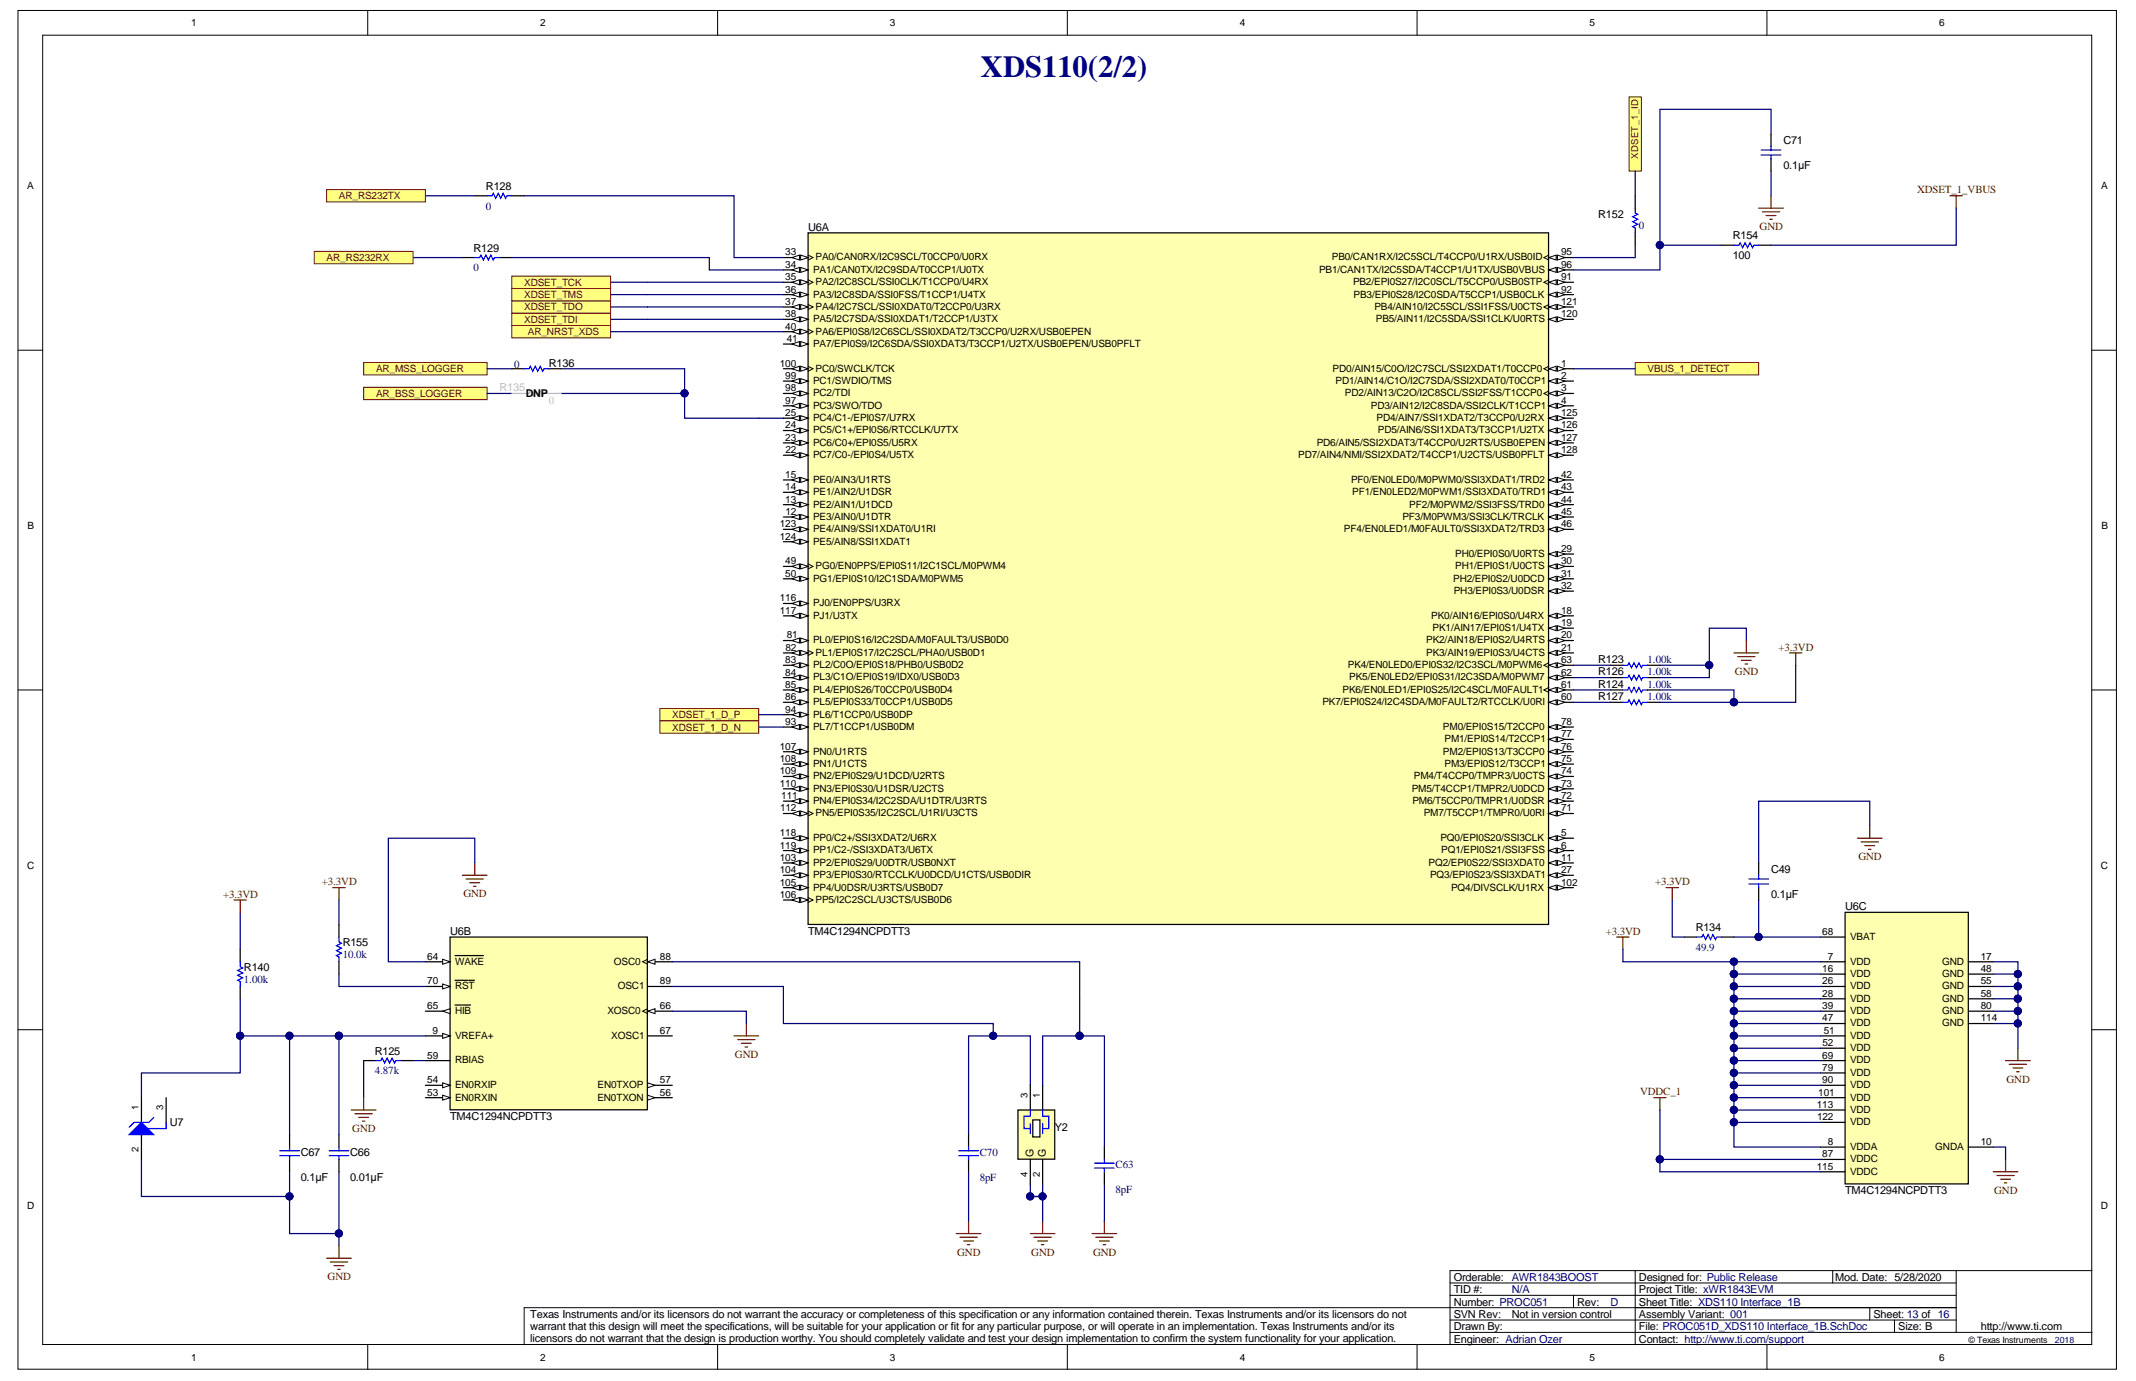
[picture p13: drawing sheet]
<svg xmlns="http://www.w3.org/2000/svg" width="432mm" height="279mm" viewBox="0 0 432 279" stroke-linecap="round" stroke-linejoin="round" font-family="sans-serif">
<defs><g id="words">
<text font-size="6.2" fill="#000080" x="198.3" y="15.6">XDS110(2/2)</text>
<g font-size="2.2">
<text x="360.5" y="29.1">C71</text>
<text x="360.5" y="34.1">0.1µF</text>
<text x="98.2" y="38.4">R128</text>
<text x="163.4" y="46.6">U6A</text>
<text x="323.1" y="44.1">R152</text>
<text x="95.7" y="50.9">R129</text>
<text x="350.3" y="52.4">100</text>
<text x="350.3" y="48.4">R154</text>
<text x="110.9" y="74.1">R136</text>
<text x="106.3" y="80.2">DNP</text>
<text x="323.1" y="134">R123</text>
<text x="323.1" y="136.5">R126</text>
<text x="323.1" y="139">R124</text>
<text x="323.1" y="141.5">R127</text>
<text x="358" y="176.4">C49</text>
<text x="358" y="181.4">0.1µF</text>
<text x="373" y="183.9">U6C</text>
<text x="69.3" y="191.2">R155</text>
<text x="91" y="188.9">U6B</text>
<text x="163.4" y="188.9">TM4C1294NCPDTT3</text>
<text x="342.8" y="188.2">R134</text>
<text x="49.3" y="196.1">R140</text>
<text x="75.8" y="213.1">R125</text>
<text x="34.3" y="227.6">U7</text>
<text x="91" y="226.4">TM4C1294NCPDTT3</text>
<text x="60.8" y="233.6">C67</text>
<text x="70.8" y="233.6">C66</text>
<text x="208.9" y="233.8" transform="rotate(-90 208.9 233.8)">G</text>
<text x="211.4" y="233.8" transform="rotate(-90 211.4 233.8)">G</text>
<text x="213.3" y="228.6">Y2</text>
<text x="60.8" y="238.6">0.1µF</text>
<text x="70.8" y="238.6">0.01µF</text>
<text x="373" y="241.3">TM4C1294NCPDTT3</text>
<text x="293.9" y="263.8">Number: PROC051</text>
<text x="293.9" y="261.3">TID #:</text>
<text x="293.9" y="258.8">Orderable:</text>
<text x="318.8" y="263.8">Rev:</text>
<text x="331.3" y="263.8">Sheet Title: XDS110 Interface_1B</text>
<text x="331.3" y="261.3">Project Title: xWR1843EVM</text>
<text x="331.3" y="258.8">Designed for: Public Release</text>
<text x="371" y="258.8">Mod. Date: 5/28/2020</text>
<text x="107.2" y="266.2">Texas Instruments and/or its licensors do not warrant the accuracy or completeness of this specification or any information contained therein. Texas Instruments and/or its licensors do not</text>
<text x="107.2" y="268.7">warrant that this design will meet the specifications, will be suitable for your application or fit for any particular purpose, or will operate in an implementation. Texas Instruments and/or its</text>
<text x="293.9" y="268.8">Drawn By:</text>
<text x="293.9" y="266.3">SVN Rev:</text>
<text x="305.6" y="266.3">Not in version control</text>
<text x="331.3" y="268.8">File: PROC051D_XDS110 Interface_1B.SchDoc</text>
<text x="331.3" y="266.3">Assembly Variant: 001</text>
<text x="378.7" y="266.3">Sheet: 13 of 16</text>
<text x="383.7" y="268.8">Size: B</text>
<text x="400.4" y="268.8">http://www.ti.com</text>
<text x="107.2" y="271.1">licensors do not warrant that the design is production worthy. You should completely validate and test your design implementation to confirm the system functionality for your application.</text>
<text x="293.9" y="271.3">Engineer: Adrian Ozer</text>
<text x="331.3" y="271.3">Contact: http://www.ti.com/support</text>
</g>
<g font-size="2.2" fill="#800000">
<text x="387.5" y="39.1">XDSET_1_VBUS</text>
<text x="355.7" y="46.5">GND</text>
<text x="359.5" y="131.5">+3.3VD</text>
<text x="350.7" y="136.4">GND</text>
<text x="375.7" y="173.8">GND</text>
<text x="65.1" y="178.9">+3.3VD</text>
<text x="334.6" y="178.9">+3.3VD</text>
<text x="45.1" y="181.4">+3.3VD</text>
<text x="93.7" y="181.3">GND</text>
<text x="324.6" y="188.9">+3.3VD</text>
<text x="148.6" y="213.8">GND</text>
<text x="331.6" y="221.3">VDDC_1</text>
<text x="405.6" y="218.8">GND</text>
<text x="71.2" y="228.7">GND</text>
<text x="403.1" y="241.2">GND</text>
<text x="193.5" y="253.7">GND</text>
<text x="208.5" y="253.7">GND</text>
<text x="221" y="253.7">GND</text>
<text x="66.2" y="258.7">GND</text>
</g>
<g font-size="2.2" fill="#000080">
<text x="98.2" y="42.3">0</text>
<text x="331.3" y="46.3">0</text>
<text x="95.7" y="54.8">0</text>
<text x="104" y="74.3">0</text>
<text x="333.1" y="134">1.00k</text>
<text x="333.1" y="136.5">1.00k</text>
<text x="333.1" y="139">1.00k</text>
<text x="333.1" y="141.4">1.00k</text>
<text x="69.3" y="193.6">10.0k</text>
<text x="342.8" y="192.1">49.9</text>
<text x="49.3" y="198.6">1.00k</text>
<text x="75.8" y="217.1">4.87k</text>
<text x="198" y="233.6">C70</text>
<text x="198" y="238.6">8pF</text>
<text x="225.5" y="236.1">C63</text>
<text x="225.5" y="241.1">8pF</text>
<text x="305.6" y="261.3">N/A</text>
<text x="305.6" y="258.8">AWR1843BOOST</text>
<text x="325.6" y="263.8">D</text>
</g>
<g font-size="2.2" fill="#c0bebc">
<text x="101" y="79.1">R135</text>
<text x="110.9" y="81.5">0</text>
</g>
<g font-size="2">
<text x="38.7" y="5.3">1</text>
<text x="109.2" y="5.3">2</text>
<text x="179.9" y="5.3">3</text>
<text x="250.6" y="5.3">4</text>
<text x="321.3" y="5.3">5</text>
<text x="392" y="5.3">6</text>
<text x="5.5" y="38.3">A</text>
<text x="424.7" y="38.3">A</text>
<text x="158.7" y="51.6">33</text>
<text x="164.9" y="52.6">PA0/CAN0RX/I2C9SCL/T0CCP0/U0RX</text>
<text x="269.2" y="52.6">PB0/CAN1RX/I2C5SCL/T4CCP0/U1RX/USB0ID</text>
<text x="315.6" y="51.6">95</text>
<text x="158.7" y="54.1">34</text>
<text x="158.7" y="56.6">35</text>
<text x="158.7" y="59.1">36</text>
<text x="164.4" y="55.1">PA1/CAN0TX/I2C9SDA/T0CCP1/U0TX</text>
<text x="164.9" y="57.6">PA2/I2C8SCL/SSI0CLK/T1CCP0/U4RX</text>
<text x="266.7" y="55.1">PB1/CAN1TX/I2C5SDA/T4CCP1/U1TX/USB0VBUS</text>
<text x="273.5" y="57.6">PB2/EPI0S27/I2C0SCL/T5CCP0/USB0STP</text>
<text x="315.6" y="56.6">91</text>
<text x="315.6" y="59.1">92</text>
<text x="315.6" y="54.1">96</text>
<text x="158.7" y="61.6">37</text>
<text x="158.7" y="64.1">38</text>
<text x="164.4" y="60.1">PA3/I2C8SDA/SSI0FSS/T1CCP1/U4TX</text>
<text x="164.4" y="65.1">PA5/I2C7SDA/SSI0XDAT1/T2CCP1/U3TX</text>
<text x="164.9" y="62.6">PA4/I2C7SCL/SSI0XDAT0/T2CCP0/U3RX</text>
<text x="273.6" y="60.1">PB3/EPI0S28/I2C0SDA/T5CCP1/USB0CLK</text>
<text x="277.8" y="62.6">PB4/AIN10/I2C5SCL/SSI1FSS/U0CTS</text>
<text x="278.1" y="65.1">PB5/AIN11/I2C5SDA/SSI1CLK/U0RTS</text>
<text x="315.6" y="64.1">120</text>
<text x="315.6" y="61.6">121</text>
<text x="158.7" y="66.6">40</text>
<text x="159" y="69.1">41</text>
<text x="164.4" y="70.1">PA7/EPI0S9/I2C6SDA/SSI0XDAT3/T3CCP1/U2TX/USB0EPEN/USB0PFLT</text>
<text x="164.9" y="67.6">PA6/EPI0S8/I2C6SCL/SSI0XDAT2/T3CCP0/U2RX/USB0EPEN</text>
<text x="157.6" y="74.1">100</text>
<text x="158.7" y="76.6">99</text>
<text x="164.4" y="77.6">PC1/SWDIO/TMS</text>
<text x="164.9" y="75.1">PC0/SWCLK/TCK</text>
<text x="269.4" y="75.1">PD0/AIN15/C0O/I2C7SCL/SSI2XDAT1/T0CCP0</text>
<text x="270" y="77.6">PD1/AIN14/C1O/I2C7SDA/SSI2XDAT0/T0CCP1</text>
<text x="315.6" y="74.1">1</text>
<text x="315.6" y="76.6">2</text>
<text x="158.7" y="81.6">97</text>
<text x="158.7" y="79.1">98</text>
<text x="164.4" y="82.6">PC3/SWO/TDO</text>
<text x="164.4" y="80.1">PC2/TDI</text>
<text x="271.9" y="80.1">PD2/AIN13/C2O/I2C8SCL/SSI2FSS/T1CCP0</text>
<text x="277.1" y="82.6">PD3/AIN12/I2C8SDA/SSI2CLK/T1CCP1</text>
<text x="315.6" y="79.1">3</text>
<text x="315.6" y="81.6">4</text>
<text x="158.7" y="89.1">23</text>
<text x="158.7" y="86.6">24</text>
<text x="158.7" y="84.1">25</text>
<text x="164.4" y="87.6">PC5/C1+/EPI0S6/RTCCLK/U7TX</text>
<text x="164.4" y="85.1">PC4/C1-/EPI0S7/U7RX</text>
<text x="278.3" y="85.1">PD4/AIN7/SSI1XDAT2/T3CCP0/U2RX</text>
<text x="278.5" y="87.6">PD5/AIN6/SSI1XDAT3/T3CCP1/U2TX</text>
<text x="315.6" y="84.1">125</text>
<text x="315.6" y="86.6">126</text>
<text x="315.6" y="89.1">127</text>
<text x="158.8" y="91.6">22</text>
<text x="164.4" y="92.6">PC7/C0-/EPI0S4/U5TX</text>
<text x="164.4" y="90.1">PC6/C0+/EPI0S5/U5RX</text>
<text x="262.4" y="92.6">PD7/AIN4/NMI/SSI2XDAT2/T4CCP1/U2CTS/USB0PFLT</text>
<text x="266.2" y="90.1">PD6/AIN5/SSI2XDAT3/T4CCP0/U2RTS/USB0EPEN</text>
<text x="315.6" y="91.6">128</text>
<text x="158.7" y="101.6">13</text>
<text x="158.7" y="99.1">14</text>
<text x="158.7" y="96.6">15</text>
<text x="164.4" y="100.1">PE1/AIN2/U1DSR</text>
<text x="164.4" y="97.6">PE0/AIN3/U1RTS</text>
<text x="273.1" y="97.6">PF0/EN0LED0/M0PWM0/SSI3XDAT1/TRD2</text>
<text x="273.4" y="100.1">PF1/EN0LED2/M0PWM1/SSI3XDAT0/TRD1</text>
<text x="315.6" y="96.6">42</text>
<text x="315.6" y="99.1">43</text>
<text x="315.6" y="101.6">44</text>
<text x="5.5" y="106.9">B</text>
<text x="157.6" y="106.5">123</text>
<text x="158.8" y="104.1">12</text>
<text x="164.4" y="105">PE3/AIN0/U1DTR</text>
<text x="164.4" y="102.6">PE2/AIN1/U1DCD</text>
<text x="164.4" y="107.5">PE4/AIN9/SSI1XDAT0/U1RI</text>
<text x="271.7" y="107.5">PF4/EN0LED1/M0FAULT0/SSI3XDAT2/TRD3</text>
<text x="283.5" y="105">PF3/M0PWM3/SSI3CLK/TRCLK</text>
<text x="284.9" y="102.6">PF2/M0PWM2/SSI3FSS/TRD0</text>
<text x="315.6" y="104.1">45</text>
<text x="315.6" y="106.5">46</text>
<text x="424.8" y="106.9">B</text>
<text x="157.6" y="109">124</text>
<text x="164.4" y="110">PE5/AIN8/SSI1XDAT1</text>
<text x="294.2" y="112.5">PH0/EPI0S0/U0RTS</text>
<text x="315.6" y="111.5">29</text>
<text x="158.7" y="114">49</text>
<text x="158.7" y="116.5">50</text>
<text x="164.4" y="117.5">PG1/EPI0S10/I2C1SDA/M0PWM5</text>
<text x="164.9" y="115">PG0/EN0PPS/EPI0S11/I2C1SCL/M0PWM4</text>
<text x="293.8" y="117.5">PH2/EPI0S2/U0DCD</text>
<text x="294.2" y="115">PH1/EPI0S1/U0CTS</text>
<text x="315.6" y="114">30</text>
<text x="315.6" y="116.5">31</text>
<text x="315.6" y="119">32</text>
<text x="157.6" y="121.5">116</text>
<text x="157.6" y="124">117</text>
<text x="164.4" y="122.5">PJ0/EN0PPS/U3RX</text>
<text x="164.4" y="125">PJ1/U3TX</text>
<text x="289.3" y="125">PK0/AIN16/EPI0S0/U4RX</text>
<text x="293.9" y="120">PH3/EPI0S3/U0DSR</text>
<text x="315.6" y="124">18</text>
<text x="158.8" y="131.5">82</text>
<text x="159" y="129">81</text>
<text x="164.4" y="130">PL0/EPI0S16/I2C2SDA/M0FAULT3/USB0D0</text>
<text x="288.3" y="130">PK2/AIN18/EPI0S2/U4RTS</text>
<text x="289.6" y="127.5">PK1/AIN17/EPI0S1/U4TX</text>
<text x="315.6" y="126.5">19</text>
<text x="315.6" y="129">20</text>
<text x="315.6" y="131.5">21</text>
<text x="158.7" y="134">83</text>
<text x="158.7" y="136.5">84</text>
<text x="164.4" y="135">PL2/C0O/EPI0S18/PHB0/USB0D2</text>
<text x="164.4" y="137.5">PL3/C1O/EPI0S19/IDX0/USB0D3</text>
<text x="164.9" y="132.5">PL1/EPI0S17/I2C2SCL/PHA0/USB0D1</text>
<text x="272.5" y="135">PK4/EN0LED0/EPI0S32/I2C3SCL/M0PWM6</text>
<text x="272.8" y="137.5">PK5/EN0LED2/EPI0S31/I2C3SDA/M0PWM7</text>
<text x="288.3" y="132.5">PK3/AIN19/EPI0S3/U4CTS</text>
<text x="315.6" y="136.5">62</text>
<text x="315.6" y="134">63</text>
<text x="158.7" y="139">85</text>
<text x="158.7" y="141.5">86</text>
<text x="158.7" y="144">94</text>
<text x="164.4" y="140">PL4/EPI0S26/T0CCP0/USB0D4</text>
<text x="164.4" y="142.5">PL5/EPI0S33/T0CCP1/USB0D5</text>
<text x="267.3" y="142.5">PK7/EPI0S24/I2C4SDA/M0FAULT2/RTCCLK/U0RI</text>
<text x="271.4" y="140">PK6/EN0LED1/EPI0S25/I2C4SCL/M0FAULT1</text>
<text x="315.6" y="141.5">60</text>
<text x="315.6" y="139">61</text>
<text x="158.7" y="146.5">93</text>
<text x="164.4" y="147.5">PL7/T1CCP1/USB0DM</text>
<text x="164.4" y="145">PL6/T1CCP0/USB0DP</text>
<text x="291.7" y="147.5">PM0/EPI0S15/T2CCP0</text>
<text x="292" y="150">PM1/EPI0S14/T2CCP1</text>
<text x="315.6" y="149">77</text>
<text x="315.6" y="146.5">78</text>
<text x="157.6" y="151.5">107</text>
<text x="157.6" y="154">108</text>
<text x="164.4" y="152.5">PN0/U1RTS</text>
<text x="164.4" y="155">PN1/U1CTS</text>
<text x="291.7" y="152.5">PM2/EPI0S13/T3CCP0</text>
<text x="292" y="155">PM3/EPI0S12/T3CCP1</text>
<text x="315.6" y="154">75</text>
<text x="315.6" y="151.5">76</text>
<text x="157.6" y="156.5">109</text>
<text x="157.6" y="159">110</text>
<text x="157.9" y="161.5">111</text>
<text x="164.4" y="157.5">PN2/EPI0S29/U1DCD/U2RTS</text>
<text x="164.4" y="160">PN3/EPI0S30/U1DSR/U2CTS</text>
<text x="285.4" y="160">PM5/T4CCP1/TMPR2/U0DCD</text>
<text x="285.8" y="157.5">PM4/T4CCP0/TMPR3/U0CTS</text>
<text x="315.6" y="161.5">72</text>
<text x="315.6" y="159">73</text>
<text x="315.6" y="156.5">74</text>
<text x="157.7" y="164">112</text>
<text x="164.4" y="162.5">PN4/EPI0S34/I2C2SDA/U1DTR/U3RTS</text>
<text x="164.9" y="165">PN5/EPI0S35/I2C2SCL/U1RI/U3CTS</text>
<text x="285.5" y="162.5">PM6/T5CCP0/TMPR1/U0DSR</text>
<text x="287.8" y="165">PM7/T5CCP1/TMPR0/U0RI</text>
<text x="315.6" y="164">71</text>
<text x="157.6" y="173.9">103</text>
<text x="157.6" y="169">118</text>
<text x="157.6" y="171.5">119</text>
<text x="164.4" y="170">PP0/C2+/SSI3XDAT2/U6RX</text>
<text x="164.4" y="172.5">PP1/C2-/SSI3XDAT3/U6TX</text>
<text x="291.2" y="170">PQ0/EPI0S20/SSI3CLK</text>
<text x="291.4" y="172.5">PQ1/EPI0S21/SSI3FSS</text>
<text x="315.6" y="169">5</text>
<text x="315.6" y="171.5">6</text>
<text x="315.6" y="173.9">11</text>
<text x="5.5" y="175.6">C</text>
<text x="157.6" y="176.4">104</text>
<text x="157.6" y="178.9">105</text>
<text x="164.4" y="174.9">PP2/EPI0S29/U0DTR/USB0NXT</text>
<text x="164.4" y="177.4">PP3/EPI0S30/RTCCLK/U0DCD/U1CTS/USB0DIR</text>
<text x="164.4" y="179.9">PP4/U0DSR/U3RTS/USB0D7</text>
<text x="288.8" y="174.9">PQ2/EPI0S22/SSI3XDAT0</text>
<text x="289.1" y="177.4">PQ3/EPI0S23/SSI3XDAT1</text>
<text x="293.3" y="179.9">PQ4/DIVSCLK/U1RX</text>
<text x="315.6" y="176.4">27</text>
<text x="315.6" y="178.9">102</text>
<text x="424.7" y="175.6">C</text>
<text x="157.6" y="181.4">106</text>
<text x="164.9" y="182.4">PP5/I2C2SCL/U3CTS/USB0D6</text>
<text x="368.4" y="188.9">68</text>
<text x="374" y="189.9">VBAT</text>
<text x="86.4" y="193.9">64</text>
<text x="92" y="194.9">WAKE</text>
<text x="124.1" y="194.9">OSC0</text>
<text x="133.4" y="193.9">88</text>
<text x="368.4" y="196.4">16</text>
<text x="369.5" y="193.9">7</text>
<text x="374" y="194.9">VDD</text>
<text x="374" y="197.4">VDD</text>
<text x="392.6" y="194.9">GND</text>
<text x="392.6" y="197.4">GND</text>
<text x="400.4" y="193.9">17</text>
<text x="400.4" y="196.4">48</text>
<text x="86.4" y="203.9">65</text>
<text x="86.4" y="198.9">70</text>
<text x="92" y="199.9">RST</text>
<text x="124.9" y="199.9">OSC1</text>
<text x="133.4" y="203.9">66</text>
<text x="133.4" y="198.9">89</text>
<text x="368.4" y="198.9">26</text>
<text x="368.4" y="201.4">28</text>
<text x="368.4" y="203.9">39</text>
<text x="374" y="199.9">VDD</text>
<text x="374" y="202.4">VDD</text>
<text x="392.6" y="199.9">GND</text>
<text x="392.6" y="202.4">GND</text>
<text x="400.4" y="198.9">55</text>
<text x="400.4" y="201.4">58</text>
<text x="400.4" y="203.9">80</text>
<text x="87.5" y="208.9">9</text>
<text x="92" y="204.9">HIB</text>
<text x="92" y="209.9">VREFA+</text>
<text x="122.8" y="204.9">XOSC0</text>
<text x="123.6" y="209.9">XOSC1</text>
<text x="133.4" y="208.9">67</text>
<text x="368.4" y="206.4">47</text>
<text x="368.7" y="208.9">51</text>
<text x="374" y="204.9">VDD</text>
<text x="374" y="207.4">VDD</text>
<text x="374" y="209.9">VDD</text>
<text x="392.6" y="204.9">GND</text>
<text x="392.6" y="207.4">GND</text>
<text x="400.4" y="206.4">114</text>
<text x="86.4" y="213.9">59</text>
<text x="92" y="214.9">RBIAS</text>
<text x="368.4" y="213.9">69</text>
<text x="368.4" y="211.4">52</text>
<text x="374" y="212.4">VDD</text>
<text x="374" y="214.9">VDD</text>
<text x="86.4" y="221.4">53</text>
<text x="86.4" y="218.9">54</text>
<text x="92" y="219.9">EN0RXIP</text>
<text x="120.8" y="219.9">EN0TXOP</text>
<text x="133.4" y="221.4">56</text>
<text x="133.4" y="218.9">57</text>
<text x="367.6" y="221.4">101</text>
<text x="368.4" y="216.4">79</text>
<text x="368.4" y="218.9">90</text>
<text x="374" y="217.4">VDD</text>
<text x="374" y="219.9">VDD</text>
<text x="92" y="222.4">EN0RXIN</text>
<text x="120.8" y="222.4">EN0TXON</text>
<text x="367.3" y="223.9">113</text>
<text x="367.3" y="226.4">122</text>
<text x="374" y="222.4">VDD</text>
<text x="374" y="224.9">VDD</text>
<text x="374" y="227.4">VDD</text>
<text x="368.4" y="233.9">87</text>
<text x="369.5" y="231.4">8</text>
<text x="374" y="232.4">VDDA</text>
<text x="391.2" y="232.4">GNDA</text>
<text x="400.4" y="231.4">10</text>
<text x="367.3" y="236.4">115</text>
<text x="374" y="234.9">VDDC</text>
<text x="374" y="237.4">VDDC</text>
<text x="5.5" y="244.2">D</text>
<text x="424.7" y="244.2">D</text>
<text x="38.7" y="274.9">1</text>
<text x="109.2" y="274.9">2</text>
<text x="179.9" y="274.9">3</text>
<text x="250.6" y="274.9">4</text>
<text x="321.3" y="274.9">5</text>
<text x="392" y="274.9">6</text>
</g>
<g font-size="2" fill="#800000">
<text x="68.5" y="40.3">AR_RS232TX</text>
<text x="66" y="52.8">AR_RS232RX</text>
<text x="106" y="57.7">XDSET_TCK</text>
<text x="106" y="65.2">XDSET_TDI</text>
<text x="106" y="62.7">XDSET_TDO</text>
<text x="106" y="60.2">XDSET_TMS</text>
<text x="106.7" y="67.7">AR_NRST_XDS</text>
<text x="76" y="75.2">AR_MSS_LOGGER</text>
<text x="333.1" y="75.2">VBUS_1_DETECT</text>
<text x="76" y="80.2">AR_BSS_LOGGER</text>
<text x="135.9" y="145.1">XDSET_1_D_P</text>
<text x="135.9" y="147.6">XDSET_1_D_N</text>
</g>
<text font-size="1.9" fill="#800000" x="331.2" y="32.1" transform="rotate(-90 331.2 32.1)">XDSET_1_ID</text>
<g font-size="1.9">
<text x="207.7" y="221.8" transform="rotate(-90 207.7 221.8)">3</text>
<text x="210.2" y="221.8" transform="rotate(-90 210.2 221.8)">1</text>
<text x="28" y="224.3" transform="rotate(-90 28 224.3)">1</text>
<text x="33" y="224.3" transform="rotate(-90 33 224.3)">3</text>
<text x="28" y="232.8" transform="rotate(-90 28 232.8)">2</text>
<text x="207.7" y="237.8" transform="rotate(-90 207.7 237.8)">4</text>
<text x="210.2" y="237.8" transform="rotate(-90 210.2 237.8)">2</text>
</g>
<text font-size="1.8" x="397.9" y="271.3">© Texas Instruments</text>
<text font-size="1.8" fill="#000080" x="415.4" y="271.3">2018</text>
</g></defs>
<g fill="#fff" stroke="#000" stroke-width=".2">
<path d="M3.6 2.1h424.2v274.6h-424.2z"/>
<path d="M8.6 7.1h414.3v264.6h-414.3z"/>
</g>
<g fill="none" stroke="#000" stroke-width=".2">
<path d="M74.3 2.1v5M145.1 2.1v5M215.8 2.1v5M286.5 2.1v5M357.2 2.1v5M3.6 70.8h5M422.9 70.8h5M3.6 139.4h5M422.9 139.4h5M3.6 208.1h5M422.9 208.1h5M293.1 259.2h102.4"/>
<path d="M330.6 256.7h-37.5v15M370.5 256.7v2.5M395.5 256.7v12.5M422.9 256.7h-92.3v15M74.3 271.7v5M145.1 271.7v5M215.8 271.7v5M286.5 271.7v5M293.1 269.2h129.8M293.1 266.7h102.4M293.1 261.7h102.4M318.1 261.7v2.5"/>
<path d="M357.2 271.7v5M378 264.2v2.5M383 266.7v2.5M395.5 264.2h-289.5v7.5"/>
</g>
<path d="M163.4 47.1h149.6v139.7h-149.6z" fill="#ffffb0" stroke="#000" stroke-width=".25"/>
<path d="M313.1 74.5h5" fill="none" stroke="#000" stroke-width=".25"/>
<path d="M313.1 74l-1 .5 1 .5" fill="none" stroke="#000" stroke-width=".2"/>
<path d="M313.1 74.5l1.5-.5v1z" fill="#fff"/>
<path d="M313.1 74.5l1.5-.5v1z" fill="none" stroke="#000" stroke-width=".2"/>
<path d="M314.8 74l1.5 .5-1.5 .5z" fill="#fff"/>
<path d="M314.8 74l1.5 .5-1.5 .5z" fill="none" stroke="#000" stroke-width=".2"/>
<path d="M313.1 77h5" fill="none" stroke="#000" stroke-width=".25"/>
<path d="M313.1 77l1.5-.5v1z" fill="#fff"/>
<path d="M313.1 77l1.5-.5v1z" fill="none" stroke="#000" stroke-width=".2"/>
<path d="M314.8 76.5l1.5 .5-1.5 .5z" fill="#fff"/>
<path d="M313.1 79l-1 .5 1 .5M314.8 76.5l1.5 .5-1.5 .5z" fill="none" stroke="#000" stroke-width=".2"/>
<path d="M313.1 79.5h5" fill="none" stroke="#000" stroke-width=".25"/>
<path d="M313.1 79.5l1.5-.5v1z" fill="#fff"/>
<path d="M313.1 79.5l1.5-.5v1z" fill="none" stroke="#000" stroke-width=".2"/>
<path d="M314.8 79l1.5 .5-1.5 .5z" fill="#fff"/>
<path d="M314.8 79l1.5 .5-1.5 .5z" fill="none" stroke="#000" stroke-width=".2"/>
<path d="M313.1 82h5" fill="none" stroke="#000" stroke-width=".25"/>
<path d="M313.1 82l1.5-.5v1z" fill="#fff"/>
<path d="M313.1 82l1.5-.5v1z" fill="none" stroke="#000" stroke-width=".2"/>
<path d="M314.8 81.5l1.5 .5-1.5 .5z" fill="#fff"/>
<path d="M314.8 81.5l1.5 .5-1.5 .5z" fill="none" stroke="#000" stroke-width=".2"/>
<path d="M158.4 104.5h5" fill="none" stroke="#000" stroke-width=".25"/>
<path d="M161.9 104l1.5 .5-1.5 .5z" fill="#fff"/>
<path d="M161.9 104l1.5 .5-1.5 .5z" fill="none" stroke="#000" stroke-width=".2"/>
<path d="M160.1 104.5l1.5-.5v1z" fill="#fff"/>
<path d="M160.1 104.5l1.5-.5v1z" fill="none" stroke="#000" stroke-width=".2"/>
<path d="M158.4 102h5" fill="none" stroke="#000" stroke-width=".25"/>
<path d="M161.9 101.5l1.5 .5-1.5 .5z" fill="#fff"/>
<path d="M161.9 101.5l1.5 .5-1.5 .5z" fill="none" stroke="#000" stroke-width=".2"/>
<path d="M160.1 102l1.5-.5v1z" fill="#fff"/>
<path d="M160.1 102l1.5-.5v1z" fill="none" stroke="#000" stroke-width=".2"/>
<path d="M158.4 99.5h5" fill="none" stroke="#000" stroke-width=".25"/>
<path d="M161.9 99l1.5 .5-1.5 .5z" fill="#fff"/>
<path d="M161.9 99l1.5 .5-1.5 .5z" fill="none" stroke="#000" stroke-width=".2"/>
<path d="M160.1 99.5l1.5-.5v1z" fill="#fff"/>
<path d="M160.1 99.5l1.5-.5v1z" fill="none" stroke="#000" stroke-width=".2"/>
<path d="M158.4 97h5" fill="none" stroke="#000" stroke-width=".25"/>
<path d="M161.9 96.5l1.5 .5-1.5 .5z" fill="#fff"/>
<path d="M161.9 96.5l1.5 .5-1.5 .5z" fill="none" stroke="#000" stroke-width=".2"/>
<path d="M160.1 97l1.5-.5v1z" fill="#fff"/>
<path d="M160.1 97l1.5-.5v1z" fill="none" stroke="#000" stroke-width=".2"/>
<path d="M158.4 92h5" fill="none" stroke="#000" stroke-width=".25"/>
<path d="M161.9 91.5l1.5 .5-1.5 .5z" fill="#fff"/>
<path d="M161.9 91.5l1.5 .5-1.5 .5z" fill="none" stroke="#000" stroke-width=".2"/>
<path d="M160.1 92l1.5-.5v1z" fill="#fff"/>
<path d="M160.1 92l1.5-.5v1z" fill="none" stroke="#000" stroke-width=".2"/>
<path d="M158.4 89.5h5" fill="none" stroke="#000" stroke-width=".25"/>
<path d="M161.9 89l1.5 .5-1.5 .5z" fill="#fff"/>
<path d="M161.9 89l1.5 .5-1.5 .5z" fill="none" stroke="#000" stroke-width=".2"/>
<path d="M160.1 89.5l1.5-.5v1z" fill="#fff"/>
<path d="M160.1 89.5l1.5-.5v1z" fill="none" stroke="#000" stroke-width=".2"/>
<path d="M158.4 87h5" fill="none" stroke="#000" stroke-width=".25"/>
<path d="M161.9 86.5l1.5 .5-1.5 .5z" fill="#fff"/>
<path d="M161.9 86.5l1.5 .5-1.5 .5z" fill="none" stroke="#000" stroke-width=".2"/>
<path d="M160.1 87l1.5-.5v1z" fill="#fff"/>
<path d="M160.1 87l1.5-.5v1z" fill="none" stroke="#000" stroke-width=".2"/>
<path d="M158.4 84.5h5" fill="none" stroke="#000" stroke-width=".25"/>
<path d="M161.9 84l1.5 .5-1.5 .5z" fill="#fff"/>
<path d="M161.9 84l1.5 .5-1.5 .5z" fill="none" stroke="#000" stroke-width=".2"/>
<path d="M160.1 84.5l1.5-.5v1z" fill="#fff"/>
<path d="M160.1 84.5l1.5-.5v1z" fill="none" stroke="#000" stroke-width=".2"/>
<path d="M313.1 112h5" fill="none" stroke="#000" stroke-width=".25"/>
<path d="M313.1 112l1.5-.5v1z" fill="#fff"/>
<path d="M313.1 112l1.5-.5v1z" fill="none" stroke="#000" stroke-width=".2"/>
<path d="M314.8 111.5l1.5 .5-1.5 .5z" fill="#fff"/>
<path d="M314.8 111.5l1.5 .5-1.5 .5z" fill="none" stroke="#000" stroke-width=".2"/>
<path d="M313.1 114.5h5" fill="none" stroke="#000" stroke-width=".25"/>
<path d="M313.1 114.5l1.5-.5v1z" fill="#fff"/>
<path d="M313.1 114.5l1.5-.5v1z" fill="none" stroke="#000" stroke-width=".2"/>
<path d="M314.8 114l1.5 .5-1.5 .5z" fill="#fff"/>
<path d="M314.8 114l1.5 .5-1.5 .5z" fill="none" stroke="#000" stroke-width=".2"/>
<path d="M313.1 116.9h5" fill="none" stroke="#000" stroke-width=".25"/>
<path d="M313.1 116.9l1.5-.5v1z" fill="#fff"/>
<path d="M313.1 116.9l1.5-.5v1z" fill="none" stroke="#000" stroke-width=".2"/>
<path d="M314.8 116.4l1.5 .5-1.5 .5z" fill="#fff"/>
<path d="M314.8 116.4l1.5 .5-1.5 .5z" fill="none" stroke="#000" stroke-width=".2"/>
<path d="M313.1 119.4h5" fill="none" stroke="#000" stroke-width=".25"/>
<path d="M313.1 119.4l1.5-.5v1z" fill="#fff"/>
<path d="M313.1 119.4l1.5-.5v1z" fill="none" stroke="#000" stroke-width=".2"/>
<path d="M314.8 118.9l1.5 .5-1.5 .5z" fill="#fff"/>
<path d="M163.4 51.5l1 .5-1 .5M314.8 118.9l1.5 .5-1.5 .5z" fill="none" stroke="#000" stroke-width=".2"/>
<path d="M158.4 52h5" fill="none" stroke="#000" stroke-width=".25"/>
<path d="M161.9 51.5l1.5 .5-1.5 .5z" fill="#fff"/>
<path d="M161.9 51.5l1.5 .5-1.5 .5z" fill="none" stroke="#000" stroke-width=".2"/>
<path d="M160.1 52l1.5-.5v1z" fill="#fff"/>
<path d="M160.1 52l1.5-.5v1z" fill="none" stroke="#000" stroke-width=".2"/>
<path d="M158.4 54.5h5" fill="none" stroke="#000" stroke-width=".25"/>
<path d="M161.9 54l1.5 .5-1.5 .5z" fill="#fff"/>
<path d="M161.9 54l1.5 .5-1.5 .5z" fill="none" stroke="#000" stroke-width=".2"/>
<path d="M160.1 54.5l1.5-.5v1z" fill="#fff"/>
<path d="M160.1 54.5l1.5-.5v1zM163.4 56.5l1 .5-1 .5" fill="none" stroke="#000" stroke-width=".2"/>
<path d="M158.4 57h5" fill="none" stroke="#000" stroke-width=".25"/>
<path d="M161.9 56.5l1.5 .5-1.5 .5z" fill="#fff"/>
<path d="M161.9 56.5l1.5 .5-1.5 .5z" fill="none" stroke="#000" stroke-width=".2"/>
<path d="M160.1 57l1.5-.5v1z" fill="#fff"/>
<path d="M160.1 57l1.5-.5v1z" fill="none" stroke="#000" stroke-width=".2"/>
<path d="M158.4 59.5h5" fill="none" stroke="#000" stroke-width=".25"/>
<path d="M161.9 59l1.5 .5-1.5 .5z" fill="#fff"/>
<path d="M161.9 59l1.5 .5-1.5 .5z" fill="none" stroke="#000" stroke-width=".2"/>
<path d="M160.1 59.5l1.5-.5v1z" fill="#fff"/>
<path d="M160.1 59.5l1.5-.5v1zM163.4 61.5l1 .5-1 .5" fill="none" stroke="#000" stroke-width=".2"/>
<path d="M158.4 62h5" fill="none" stroke="#000" stroke-width=".25"/>
<path d="M161.9 61.5l1.5 .5-1.5 .5z" fill="#fff"/>
<path d="M161.9 61.5l1.5 .5-1.5 .5z" fill="none" stroke="#000" stroke-width=".2"/>
<path d="M160.1 62l1.5-.5v1z" fill="#fff"/>
<path d="M160.1 62l1.5-.5v1z" fill="none" stroke="#000" stroke-width=".2"/>
<path d="M158.4 64.5h5" fill="none" stroke="#000" stroke-width=".25"/>
<path d="M161.9 64l1.5 .5-1.5 .5z" fill="#fff"/>
<path d="M161.9 64l1.5 .5-1.5 .5z" fill="none" stroke="#000" stroke-width=".2"/>
<path d="M160.1 64.5l1.5-.5v1z" fill="#fff"/>
<path d="M160.1 64.5l1.5-.5v1zM163.4 66.5l1 .5-1 .5" fill="none" stroke="#000" stroke-width=".2"/>
<path d="M158.4 67h5" fill="none" stroke="#000" stroke-width=".25"/>
<path d="M161.9 66.5l1.5 .5-1.5 .5z" fill="#fff"/>
<path d="M161.9 66.5l1.5 .5-1.5 .5z" fill="none" stroke="#000" stroke-width=".2"/>
<path d="M160.1 67l1.5-.5v1z" fill="#fff"/>
<path d="M160.1 67l1.5-.5v1z" fill="none" stroke="#000" stroke-width=".2"/>
<path d="M158.4 69.5h5" fill="none" stroke="#000" stroke-width=".25"/>
<path d="M161.9 69l1.5 .5-1.5 .5z" fill="#fff"/>
<path d="M161.9 69l1.5 .5-1.5 .5z" fill="none" stroke="#000" stroke-width=".2"/>
<path d="M160.1 69.5l1.5-.5v1z" fill="#fff"/>
<path d="M160.1 69.5l1.5-.5v1z" fill="none" stroke="#000" stroke-width=".2"/>
<path d="M313.1 97h5" fill="none" stroke="#000" stroke-width=".25"/>
<path d="M313.1 97l1.5-.5v1z" fill="#fff"/>
<path d="M313.1 97l1.5-.5v1z" fill="none" stroke="#000" stroke-width=".2"/>
<path d="M314.8 96.5l1.5 .5-1.5 .5z" fill="#fff"/>
<path d="M314.8 96.5l1.5 .5-1.5 .5z" fill="none" stroke="#000" stroke-width=".2"/>
<path d="M313.1 99.5h5" fill="none" stroke="#000" stroke-width=".25"/>
<path d="M313.1 99.5l1.5-.5v1z" fill="#fff"/>
<path d="M313.1 99.5l1.5-.5v1z" fill="none" stroke="#000" stroke-width=".2"/>
<path d="M314.8 99l1.5 .5-1.5 .5z" fill="#fff"/>
<path d="M314.8 99l1.5 .5-1.5 .5z" fill="none" stroke="#000" stroke-width=".2"/>
<path d="M313.1 102h5" fill="none" stroke="#000" stroke-width=".25"/>
<path d="M313.1 102l1.5-.5v1z" fill="#fff"/>
<path d="M313.1 102l1.5-.5v1z" fill="none" stroke="#000" stroke-width=".2"/>
<path d="M314.8 101.5l1.5 .5-1.5 .5z" fill="#fff"/>
<path d="M314.8 101.5l1.5 .5-1.5 .5z" fill="none" stroke="#000" stroke-width=".2"/>
<path d="M313.1 104.5h5" fill="none" stroke="#000" stroke-width=".25"/>
<path d="M313.1 104.5l1.5-.5v1z" fill="#fff"/>
<path d="M313.1 104.5l1.5-.5v1z" fill="none" stroke="#000" stroke-width=".2"/>
<path d="M314.8 104l1.5 .5-1.5 .5z" fill="#fff"/>
<path d="M314.8 104l1.5 .5-1.5 .5z" fill="none" stroke="#000" stroke-width=".2"/>
<path d="M313.1 107h5" fill="none" stroke="#000" stroke-width=".25"/>
<path d="M313.1 107l1.5-.5v1z" fill="#fff"/>
<path d="M313.1 107l1.5-.5v1z" fill="none" stroke="#000" stroke-width=".2"/>
<path d="M314.8 106.5l1.5 .5-1.5 .5z" fill="#fff"/>
<path d="M163.4 114l1 .5-1 .5M314.8 106.5l1.5 .5-1.5 .5z" fill="none" stroke="#000" stroke-width=".2"/>
<path d="M158.4 114.5h5" fill="none" stroke="#000" stroke-width=".25"/>
<path d="M161.9 114l1.5 .5-1.5 .5z" fill="#fff"/>
<path d="M161.9 114l1.5 .5-1.5 .5z" fill="none" stroke="#000" stroke-width=".2"/>
<path d="M160.1 114.5l1.5-.5v1z" fill="#fff"/>
<path d="M160.1 114.5l1.5-.5v1z" fill="none" stroke="#000" stroke-width=".2"/>
<path d="M158.4 116.9h5" fill="none" stroke="#000" stroke-width=".25"/>
<path d="M161.9 116.4l1.5 .5-1.5 .5z" fill="#fff"/>
<path d="M161.9 116.4l1.5 .5-1.5 .5z" fill="none" stroke="#000" stroke-width=".2"/>
<path d="M160.1 116.9l1.5-.5v1z" fill="#fff"/>
<path d="M313.1 56.5l-1 .5 1 .5M160.1 116.9l1.5-.5v1z" fill="none" stroke="#000" stroke-width=".2"/>
<path d="M313.1 57h5" fill="none" stroke="#000" stroke-width=".25"/>
<path d="M313.1 57l1.5-.5v1z" fill="#fff"/>
<path d="M313.1 57l1.5-.5v1z" fill="none" stroke="#000" stroke-width=".2"/>
<path d="M314.8 56.5l1.5 .5-1.5 .5z" fill="#fff"/>
<path d="M314.8 56.5l1.5 .5-1.5 .5z" fill="none" stroke="#000" stroke-width=".2"/>
<path d="M313.1 59.5h5" fill="none" stroke="#000" stroke-width=".25"/>
<path d="M313.1 59.5l1.5-.5v1z" fill="#fff"/>
<path d="M313.1 59.5l1.5-.5v1z" fill="none" stroke="#000" stroke-width=".2"/>
<path d="M314.8 59l1.5 .5-1.5 .5z" fill="#fff"/>
<path d="M313.1 51.5l-1 .5 1 .5M314.8 59l1.5 .5-1.5 .5z" fill="none" stroke="#000" stroke-width=".2"/>
<path d="M313.1 52h5" fill="none" stroke="#000" stroke-width=".25"/>
<path d="M313.1 52l1.5-.5v1z" fill="#fff"/>
<path d="M313.1 52l1.5-.5v1z" fill="none" stroke="#000" stroke-width=".2"/>
<path d="M314.8 51.5l1.5 .5-1.5 .5z" fill="#fff"/>
<path d="M314.8 51.5l1.5 .5-1.5 .5z" fill="none" stroke="#000" stroke-width=".2"/>
<path d="M313.1 54.5h5" fill="none" stroke="#000" stroke-width=".25"/>
<path d="M313.1 54.5l1.5-.5v1z" fill="#fff"/>
<path d="M313.1 54.5l1.5-.5v1z" fill="none" stroke="#000" stroke-width=".2"/>
<path d="M314.8 54l1.5 .5-1.5 .5z" fill="#fff"/>
<path d="M314.8 54l1.5 .5-1.5 .5z" fill="none" stroke="#000" stroke-width=".2"/>
<path d="M158.4 82h5" fill="none" stroke="#000" stroke-width=".25"/>
<path d="M161.9 81.5l1.5 .5-1.5 .5z" fill="#fff"/>
<path d="M161.9 81.5l1.5 .5-1.5 .5z" fill="none" stroke="#000" stroke-width=".2"/>
<path d="M160.1 82l1.5-.5v1z" fill="#fff"/>
<path d="M160.1 82l1.5-.5v1z" fill="none" stroke="#000" stroke-width=".2"/>
<path d="M158.4 79.5h5" fill="none" stroke="#000" stroke-width=".25"/>
<path d="M161.9 79l1.5 .5-1.5 .5z" fill="#fff"/>
<path d="M161.9 79l1.5 .5-1.5 .5z" fill="none" stroke="#000" stroke-width=".2"/>
<path d="M160.1 79.5l1.5-.5v1z" fill="#fff"/>
<path d="M160.1 79.5l1.5-.5v1z" fill="none" stroke="#000" stroke-width=".2"/>
<path d="M158.4 77h5" fill="none" stroke="#000" stroke-width=".25"/>
<path d="M161.9 76.5l1.5 .5-1.5 .5z" fill="#fff"/>
<path d="M161.9 76.5l1.5 .5-1.5 .5z" fill="none" stroke="#000" stroke-width=".2"/>
<path d="M160.1 77l1.5-.5v1z" fill="#fff"/>
<path d="M160.1 77l1.5-.5v1zM163.4 74l1 .5-1 .5" fill="none" stroke="#000" stroke-width=".2"/>
<path d="M158.4 74.5h5" fill="none" stroke="#000" stroke-width=".25"/>
<path d="M161.9 74l1.5 .5-1.5 .5z" fill="#fff"/>
<path d="M161.9 74l1.5 .5-1.5 .5z" fill="none" stroke="#000" stroke-width=".2"/>
<path d="M160.1 74.5l1.5-.5v1z" fill="#fff"/>
<path d="M160.1 74.5l1.5-.5v1z" fill="none" stroke="#000" stroke-width=".2"/>
<path d="M313.1 64.5h5" fill="none" stroke="#000" stroke-width=".25"/>
<path d="M313.1 64.5l1.5-.5v1z" fill="#fff"/>
<path d="M313.1 64.5l1.5-.5v1z" fill="none" stroke="#000" stroke-width=".2"/>
<path d="M314.8 64l1.5 .5-1.5 .5z" fill="#fff"/>
<path d="M313.1 61.5l-1 .5 1 .5M314.8 64l1.5 .5-1.5 .5z" fill="none" stroke="#000" stroke-width=".2"/>
<path d="M313.1 62h5" fill="none" stroke="#000" stroke-width=".25"/>
<path d="M313.1 62l1.5-.5v1z" fill="#fff"/>
<path d="M313.1 62l1.5-.5v1z" fill="none" stroke="#000" stroke-width=".2"/>
<path d="M314.8 61.5l1.5 .5-1.5 .5z" fill="#fff"/>
<path d="M314.8 61.5l1.5 .5-1.5 .5z" fill="none" stroke="#000" stroke-width=".2"/>
<path d="M158.4 107h5" fill="none" stroke="#000" stroke-width=".25"/>
<path d="M161.9 106.5l1.5 .5-1.5 .5z" fill="#fff"/>
<path d="M161.9 106.5l1.5 .5-1.5 .5z" fill="none" stroke="#000" stroke-width=".2"/>
<path d="M160.1 107l1.5-.5v1z" fill="#fff"/>
<path d="M160.1 107l1.5-.5v1z" fill="none" stroke="#000" stroke-width=".2"/>
<path d="M158.4 109.5h5" fill="none" stroke="#000" stroke-width=".25"/>
<path d="M161.9 109l1.5 .5-1.5 .5z" fill="#fff"/>
<path d="M161.9 109l1.5 .5-1.5 .5z" fill="none" stroke="#000" stroke-width=".2"/>
<path d="M160.1 109.5l1.5-.5v1z" fill="#fff"/>
<path d="M160.1 109.5l1.5-.5v1z" fill="none" stroke="#000" stroke-width=".2"/>
<path d="M313.1 84.5h5" fill="none" stroke="#000" stroke-width=".25"/>
<path d="M313.1 84.5l1.5-.5v1z" fill="#fff"/>
<path d="M313.1 84.5l1.5-.5v1z" fill="none" stroke="#000" stroke-width=".2"/>
<path d="M314.8 84l1.5 .5-1.5 .5z" fill="#fff"/>
<path d="M314.8 84l1.5 .5-1.5 .5z" fill="none" stroke="#000" stroke-width=".2"/>
<path d="M313.1 87h5" fill="none" stroke="#000" stroke-width=".25"/>
<path d="M313.1 87l1.5-.5v1z" fill="#fff"/>
<path d="M313.1 87l1.5-.5v1z" fill="none" stroke="#000" stroke-width=".2"/>
<path d="M314.8 86.5l1.5 .5-1.5 .5z" fill="#fff"/>
<path d="M314.8 86.5l1.5 .5-1.5 .5z" fill="none" stroke="#000" stroke-width=".2"/>
<path d="M313.1 89.5h5" fill="none" stroke="#000" stroke-width=".25"/>
<path d="M313.1 89.5l1.5-.5v1z" fill="#fff"/>
<path d="M313.1 89.5l1.5-.5v1z" fill="none" stroke="#000" stroke-width=".2"/>
<path d="M314.8 89l1.5 .5-1.5 .5z" fill="#fff"/>
<path d="M314.8 89l1.5 .5-1.5 .5z" fill="none" stroke="#000" stroke-width=".2"/>
<path d="M313.1 92h5" fill="none" stroke="#000" stroke-width=".25"/>
<path d="M313.1 92l1.5-.5v1z" fill="#fff"/>
<path d="M313.1 92l1.5-.5v1z" fill="none" stroke="#000" stroke-width=".2"/>
<path d="M314.8 91.5l1.5 .5-1.5 .5z" fill="#fff"/>
<path d="M314.8 91.5l1.5 .5-1.5 .5z" fill="none" stroke="#000" stroke-width=".2"/>
<path d="M313.1 169.4h5" fill="none" stroke="#000" stroke-width=".25"/>
<path d="M313.1 169.4l1.5-.5v1z" fill="#fff"/>
<path d="M313.1 169.4l1.5-.5v1z" fill="none" stroke="#000" stroke-width=".2"/>
<path d="M314.8 168.9l1.5 .5-1.5 .5z" fill="#fff"/>
<path d="M314.8 168.9l1.5 .5-1.5 .5z" fill="none" stroke="#000" stroke-width=".2"/>
<path d="M313.1 171.9h5" fill="none" stroke="#000" stroke-width=".25"/>
<path d="M313.1 171.9l1.5-.5v1z" fill="#fff"/>
<path d="M313.1 171.9l1.5-.5v1z" fill="none" stroke="#000" stroke-width=".2"/>
<path d="M314.8 171.4l1.5 .5-1.5 .5z" fill="#fff"/>
<path d="M314.8 171.4l1.5 .5-1.5 .5z" fill="none" stroke="#000" stroke-width=".2"/>
<path d="M313.1 174.4h5" fill="none" stroke="#000" stroke-width=".25"/>
<path d="M313.1 174.4l1.5-.5v1z" fill="#fff"/>
<path d="M313.1 174.4l1.5-.5v1z" fill="none" stroke="#000" stroke-width=".2"/>
<path d="M314.8 173.9l1.5 .5-1.5 .5z" fill="#fff"/>
<path d="M314.8 173.9l1.5 .5-1.5 .5z" fill="none" stroke="#000" stroke-width=".2"/>
<path d="M313.1 124.4h5" fill="none" stroke="#000" stroke-width=".25"/>
<path d="M313.1 124.4l1.5-.5v1z" fill="#fff"/>
<path d="M313.1 124.4l1.5-.5v1z" fill="none" stroke="#000" stroke-width=".2"/>
<path d="M314.8 123.9l1.5 .5-1.5 .5z" fill="#fff"/>
<path d="M314.8 123.9l1.5 .5-1.5 .5z" fill="none" stroke="#000" stroke-width=".2"/>
<path d="M313.1 126.9h5" fill="none" stroke="#000" stroke-width=".25"/>
<path d="M313.1 126.9l1.5-.5v1z" fill="#fff"/>
<path d="M313.1 126.9l1.5-.5v1z" fill="none" stroke="#000" stroke-width=".2"/>
<path d="M314.8 126.4l1.5 .5-1.5 .5z" fill="#fff"/>
<path d="M314.8 126.4l1.5 .5-1.5 .5z" fill="none" stroke="#000" stroke-width=".2"/>
<path d="M313.1 129.4h5" fill="none" stroke="#000" stroke-width=".25"/>
<path d="M313.1 129.4l1.5-.5v1z" fill="#fff"/>
<path d="M313.1 129.4l1.5-.5v1z" fill="none" stroke="#000" stroke-width=".2"/>
<path d="M314.8 128.9l1.5 .5-1.5 .5z" fill="#fff"/>
<path d="M314.8 128.9l1.5 .5-1.5 .5z" fill="none" stroke="#000" stroke-width=".2"/>
<path d="M313.1 131.9h5" fill="none" stroke="#000" stroke-width=".25"/>
<path d="M313.1 131.9l1.5-.5v1z" fill="#fff"/>
<path d="M313.1 131.9l1.5-.5v1z" fill="none" stroke="#000" stroke-width=".2"/>
<path d="M314.8 131.4l1.5 .5-1.5 .5z" fill="#fff"/>
<path d="M314.8 131.4l1.5 .5-1.5 .5z" fill="none" stroke="#000" stroke-width=".2"/>
<path d="M313.1 176.9h5" fill="none" stroke="#000" stroke-width=".25"/>
<path d="M313.1 176.9l1.5-.5v1z" fill="#fff"/>
<path d="M313.1 176.9l1.5-.5v1z" fill="none" stroke="#000" stroke-width=".2"/>
<path d="M314.8 176.4l1.5 .5-1.5 .5z" fill="#fff"/>
<path d="M314.8 176.4l1.5 .5-1.5 .5z" fill="none" stroke="#000" stroke-width=".2"/>
<path d="M313.1 141.9h5" fill="none" stroke="#000" stroke-width=".25"/>
<path d="M313.1 141.9l1.5-.5v1z" fill="#fff"/>
<path d="M313.1 141.9l1.5-.5v1z" fill="none" stroke="#000" stroke-width=".2"/>
<path d="M314.8 141.4l1.5 .5-1.5 .5z" fill="#fff"/>
<path d="M313.1 138.9l-1 .5 1 .5M314.8 141.4l1.5 .5-1.5 .5z" fill="none" stroke="#000" stroke-width=".2"/>
<path d="M313.1 139.4h5" fill="none" stroke="#000" stroke-width=".25"/>
<path d="M313.1 139.4l1.5-.5v1z" fill="#fff"/>
<path d="M313.1 139.4l1.5-.5v1z" fill="none" stroke="#000" stroke-width=".2"/>
<path d="M314.8 138.9l1.5 .5-1.5 .5z" fill="#fff"/>
<path d="M314.8 138.9l1.5 .5-1.5 .5z" fill="none" stroke="#000" stroke-width=".2"/>
<path d="M313.1 136.9h5" fill="none" stroke="#000" stroke-width=".25"/>
<path d="M313.1 136.9l1.5-.5v1z" fill="#fff"/>
<path d="M313.1 136.9l1.5-.5v1z" fill="none" stroke="#000" stroke-width=".2"/>
<path d="M314.8 136.4l1.5 .5-1.5 .5z" fill="#fff"/>
<path d="M313.1 133.9l-1 .5 1 .5M314.8 136.4l1.5 .5-1.5 .5z" fill="none" stroke="#000" stroke-width=".2"/>
<path d="M313.1 134.4h5" fill="none" stroke="#000" stroke-width=".25"/>
<path d="M313.1 134.4l1.5-.5v1z" fill="#fff"/>
<path d="M313.1 134.4l1.5-.5v1z" fill="none" stroke="#000" stroke-width=".2"/>
<path d="M314.8 133.9l1.5 .5-1.5 .5z" fill="#fff"/>
<path d="M314.8 133.9l1.5 .5-1.5 .5z" fill="none" stroke="#000" stroke-width=".2"/>
<path d="M313.1 164.4h5" fill="none" stroke="#000" stroke-width=".25"/>
<path d="M313.1 164.4l1.5-.5v1z" fill="#fff"/>
<path d="M313.1 164.4l1.5-.5v1z" fill="none" stroke="#000" stroke-width=".2"/>
<path d="M314.8 163.9l1.5 .5-1.5 .5z" fill="#fff"/>
<path d="M314.8 163.9l1.5 .5-1.5 .5z" fill="none" stroke="#000" stroke-width=".2"/>
<path d="M313.1 161.9h5" fill="none" stroke="#000" stroke-width=".25"/>
<path d="M313.1 161.9l1.5-.5v1z" fill="#fff"/>
<path d="M313.1 161.9l1.5-.5v1z" fill="none" stroke="#000" stroke-width=".2"/>
<path d="M314.8 161.4l1.5 .5-1.5 .5z" fill="#fff"/>
<path d="M314.8 161.4l1.5 .5-1.5 .5z" fill="none" stroke="#000" stroke-width=".2"/>
<path d="M313.1 159.4h5" fill="none" stroke="#000" stroke-width=".25"/>
<path d="M313.1 159.4l1.5-.5v1z" fill="#fff"/>
<path d="M313.1 159.4l1.5-.5v1z" fill="none" stroke="#000" stroke-width=".2"/>
<path d="M314.8 158.9l1.5 .5-1.5 .5z" fill="#fff"/>
<path d="M314.8 158.9l1.5 .5-1.5 .5z" fill="none" stroke="#000" stroke-width=".2"/>
<path d="M313.1 156.9h5" fill="none" stroke="#000" stroke-width=".25"/>
<path d="M313.1 156.9l1.5-.5v1z" fill="#fff"/>
<path d="M313.1 156.9l1.5-.5v1z" fill="none" stroke="#000" stroke-width=".2"/>
<path d="M314.8 156.4l1.5 .5-1.5 .5z" fill="#fff"/>
<path d="M314.8 156.4l1.5 .5-1.5 .5z" fill="none" stroke="#000" stroke-width=".2"/>
<path d="M313.1 154.4h5" fill="none" stroke="#000" stroke-width=".25"/>
<path d="M313.1 154.4l1.5-.5v1z" fill="#fff"/>
<path d="M313.1 154.4l1.5-.5v1z" fill="none" stroke="#000" stroke-width=".2"/>
<path d="M314.8 153.9l1.5 .5-1.5 .5z" fill="#fff"/>
<path d="M314.8 153.9l1.5 .5-1.5 .5z" fill="none" stroke="#000" stroke-width=".2"/>
<path d="M313.1 151.9h5" fill="none" stroke="#000" stroke-width=".25"/>
<path d="M313.1 151.9l1.5-.5v1z" fill="#fff"/>
<path d="M313.1 151.9l1.5-.5v1z" fill="none" stroke="#000" stroke-width=".2"/>
<path d="M314.8 151.4l1.5 .5-1.5 .5z" fill="#fff"/>
<path d="M314.8 151.4l1.5 .5-1.5 .5z" fill="none" stroke="#000" stroke-width=".2"/>
<path d="M313.1 149.4h5" fill="none" stroke="#000" stroke-width=".25"/>
<path d="M313.1 149.4l1.5-.5v1z" fill="#fff"/>
<path d="M313.1 149.4l1.5-.5v1z" fill="none" stroke="#000" stroke-width=".2"/>
<path d="M314.8 148.9l1.5 .5-1.5 .5z" fill="#fff"/>
<path d="M314.8 148.9l1.5 .5-1.5 .5z" fill="none" stroke="#000" stroke-width=".2"/>
<path d="M313.1 146.9h5" fill="none" stroke="#000" stroke-width=".25"/>
<path d="M313.1 146.9l1.5-.5v1z" fill="#fff"/>
<path d="M313.1 146.9l1.5-.5v1z" fill="none" stroke="#000" stroke-width=".2"/>
<path d="M314.8 146.4l1.5 .5-1.5 .5z" fill="#fff"/>
<path d="M314.8 146.4l1.5 .5-1.5 .5z" fill="none" stroke="#000" stroke-width=".2"/>
<path d="M158.4 129.4h5" fill="none" stroke="#000" stroke-width=".25"/>
<path d="M161.9 128.9l1.5 .5-1.5 .5z" fill="#fff"/>
<path d="M161.9 128.9l1.5 .5-1.5 .5z" fill="none" stroke="#000" stroke-width=".2"/>
<path d="M160.1 129.4l1.5-.5v1z" fill="#fff"/>
<path d="M160.1 129.4l1.5-.5v1zM163.4 131.4l1 .5-1 .5" fill="none" stroke="#000" stroke-width=".2"/>
<path d="M158.4 131.9h5" fill="none" stroke="#000" stroke-width=".25"/>
<path d="M161.9 131.4l1.5 .5-1.5 .5z" fill="#fff"/>
<path d="M161.9 131.4l1.5 .5-1.5 .5z" fill="none" stroke="#000" stroke-width=".2"/>
<path d="M160.1 131.9l1.5-.5v1z" fill="#fff"/>
<path d="M160.1 131.9l1.5-.5v1z" fill="none" stroke="#000" stroke-width=".2"/>
<path d="M158.4 134.4h5" fill="none" stroke="#000" stroke-width=".25"/>
<path d="M161.9 133.9l1.5 .5-1.5 .5z" fill="#fff"/>
<path d="M161.9 133.9l1.5 .5-1.5 .5z" fill="none" stroke="#000" stroke-width=".2"/>
<path d="M160.1 134.4l1.5-.5v1z" fill="#fff"/>
<path d="M160.1 134.4l1.5-.5v1z" fill="none" stroke="#000" stroke-width=".2"/>
<path d="M158.4 136.9h5" fill="none" stroke="#000" stroke-width=".25"/>
<path d="M161.9 136.4l1.5 .5-1.5 .5z" fill="#fff"/>
<path d="M161.9 136.4l1.5 .5-1.5 .5z" fill="none" stroke="#000" stroke-width=".2"/>
<path d="M160.1 136.9l1.5-.5v1z" fill="#fff"/>
<path d="M160.1 136.9l1.5-.5v1z" fill="none" stroke="#000" stroke-width=".2"/>
<path d="M158.4 139.4h5" fill="none" stroke="#000" stroke-width=".25"/>
<path d="M161.9 138.9l1.5 .5-1.5 .5z" fill="#fff"/>
<path d="M161.9 138.9l1.5 .5-1.5 .5z" fill="none" stroke="#000" stroke-width=".2"/>
<path d="M160.1 139.4l1.5-.5v1z" fill="#fff"/>
<path d="M160.1 139.4l1.5-.5v1z" fill="none" stroke="#000" stroke-width=".2"/>
<path d="M158.4 141.9h5" fill="none" stroke="#000" stroke-width=".25"/>
<path d="M161.9 141.4l1.5 .5-1.5 .5z" fill="#fff"/>
<path d="M161.9 141.4l1.5 .5-1.5 .5z" fill="none" stroke="#000" stroke-width=".2"/>
<path d="M160.1 141.9l1.5-.5v1z" fill="#fff"/>
<path d="M160.1 141.9l1.5-.5v1z" fill="none" stroke="#000" stroke-width=".2"/>
<path d="M158.4 146.9h5" fill="none" stroke="#000" stroke-width=".25"/>
<path d="M161.9 146.4l1.5 .5-1.5 .5z" fill="#fff"/>
<path d="M161.9 146.4l1.5 .5-1.5 .5z" fill="none" stroke="#000" stroke-width=".2"/>
<path d="M160.1 146.9l1.5-.5v1z" fill="#fff"/>
<path d="M160.1 146.9l1.5-.5v1z" fill="none" stroke="#000" stroke-width=".2"/>
<path d="M158.4 144.4h5" fill="none" stroke="#000" stroke-width=".25"/>
<path d="M161.9 143.9l1.5 .5-1.5 .5z" fill="#fff"/>
<path d="M161.9 143.9l1.5 .5-1.5 .5z" fill="none" stroke="#000" stroke-width=".2"/>
<path d="M160.1 144.4l1.5-.5v1z" fill="#fff"/>
<path d="M160.1 144.4l1.5-.5v1z" fill="none" stroke="#000" stroke-width=".2"/>
<path d="M313.1 179.4h5" fill="none" stroke="#000" stroke-width=".25"/>
<path d="M313.1 179.4l1.5-.5v1z" fill="#fff"/>
<path d="M313.1 179.4l1.5-.5v1z" fill="none" stroke="#000" stroke-width=".2"/>
<path d="M314.8 178.9l1.5 .5-1.5 .5z" fill="#fff"/>
<path d="M314.8 178.9l1.5 .5-1.5 .5z" fill="none" stroke="#000" stroke-width=".2"/>
<path d="M158.4 174.4h5" fill="none" stroke="#000" stroke-width=".25"/>
<path d="M161.9 173.9l1.5 .5-1.5 .5z" fill="#fff"/>
<path d="M161.9 173.9l1.5 .5-1.5 .5z" fill="none" stroke="#000" stroke-width=".2"/>
<path d="M160.1 174.4l1.5-.5v1z" fill="#fff"/>
<path d="M160.1 174.4l1.5-.5v1z" fill="none" stroke="#000" stroke-width=".2"/>
<path d="M158.4 176.9h5" fill="none" stroke="#000" stroke-width=".25"/>
<path d="M161.9 176.4l1.5 .5-1.5 .5z" fill="#fff"/>
<path d="M161.9 176.4l1.5 .5-1.5 .5z" fill="none" stroke="#000" stroke-width=".2"/>
<path d="M160.1 176.9l1.5-.5v1z" fill="#fff"/>
<path d="M160.1 176.9l1.5-.5v1z" fill="none" stroke="#000" stroke-width=".2"/>
<path d="M158.4 179.4h5" fill="none" stroke="#000" stroke-width=".25"/>
<path d="M161.9 178.9l1.5 .5-1.5 .5z" fill="#fff"/>
<path d="M161.9 178.9l1.5 .5-1.5 .5z" fill="none" stroke="#000" stroke-width=".2"/>
<path d="M160.1 179.4l1.5-.5v1z" fill="#fff"/>
<path d="M160.1 179.4l1.5-.5v1zM163.4 181.4l1 .5-1 .5" fill="none" stroke="#000" stroke-width=".2"/>
<path d="M158.4 181.9h5" fill="none" stroke="#000" stroke-width=".25"/>
<path d="M161.9 181.4l1.5 .5-1.5 .5z" fill="#fff"/>
<path d="M161.9 181.4l1.5 .5-1.5 .5z" fill="none" stroke="#000" stroke-width=".2"/>
<path d="M160.1 181.9l1.5-.5v1z" fill="#fff"/>
<path d="M160.1 181.9l1.5-.5v1z" fill="none" stroke="#000" stroke-width=".2"/>
<path d="M158.4 151.9h5" fill="none" stroke="#000" stroke-width=".25"/>
<path d="M161.9 151.4l1.5 .5-1.5 .5z" fill="#fff"/>
<path d="M161.9 151.4l1.5 .5-1.5 .5z" fill="none" stroke="#000" stroke-width=".2"/>
<path d="M160.1 151.9l1.5-.5v1z" fill="#fff"/>
<path d="M160.1 151.9l1.5-.5v1z" fill="none" stroke="#000" stroke-width=".2"/>
<path d="M158.4 154.4h5" fill="none" stroke="#000" stroke-width=".25"/>
<path d="M161.9 153.9l1.5 .5-1.5 .5z" fill="#fff"/>
<path d="M161.9 153.9l1.5 .5-1.5 .5z" fill="none" stroke="#000" stroke-width=".2"/>
<path d="M160.1 154.4l1.5-.5v1z" fill="#fff"/>
<path d="M160.1 154.4l1.5-.5v1z" fill="none" stroke="#000" stroke-width=".2"/>
<path d="M158.4 156.9h5" fill="none" stroke="#000" stroke-width=".25"/>
<path d="M161.9 156.4l1.5 .5-1.5 .5z" fill="#fff"/>
<path d="M161.9 156.4l1.5 .5-1.5 .5z" fill="none" stroke="#000" stroke-width=".2"/>
<path d="M160.1 156.9l1.5-.5v1z" fill="#fff"/>
<path d="M160.1 156.9l1.5-.5v1z" fill="none" stroke="#000" stroke-width=".2"/>
<path d="M158.4 159.4h5" fill="none" stroke="#000" stroke-width=".25"/>
<path d="M161.9 158.9l1.5 .5-1.5 .5z" fill="#fff"/>
<path d="M161.9 158.9l1.5 .5-1.5 .5z" fill="none" stroke="#000" stroke-width=".2"/>
<path d="M160.1 159.4l1.5-.5v1z" fill="#fff"/>
<path d="M160.1 159.4l1.5-.5v1z" fill="none" stroke="#000" stroke-width=".2"/>
<path d="M158.4 161.9h5" fill="none" stroke="#000" stroke-width=".25"/>
<path d="M161.9 161.4l1.5 .5-1.5 .5z" fill="#fff"/>
<path d="M161.9 161.4l1.5 .5-1.5 .5z" fill="none" stroke="#000" stroke-width=".2"/>
<path d="M160.1 161.9l1.5-.5v1z" fill="#fff"/>
<path d="M160.1 161.9l1.5-.5v1zM163.4 163.9l1 .5-1 .5" fill="none" stroke="#000" stroke-width=".2"/>
<path d="M158.4 164.4h5" fill="none" stroke="#000" stroke-width=".25"/>
<path d="M161.9 163.9l1.5 .5-1.5 .5z" fill="#fff"/>
<path d="M161.9 163.9l1.5 .5-1.5 .5z" fill="none" stroke="#000" stroke-width=".2"/>
<path d="M160.1 164.4l1.5-.5v1z" fill="#fff"/>
<path d="M160.1 164.4l1.5-.5v1z" fill="none" stroke="#000" stroke-width=".2"/>
<path d="M158.4 121.9h5" fill="none" stroke="#000" stroke-width=".25"/>
<path d="M161.9 121.4l1.5 .5-1.5 .5z" fill="#fff"/>
<path d="M161.9 121.4l1.5 .5-1.5 .5z" fill="none" stroke="#000" stroke-width=".2"/>
<path d="M160.1 121.9l1.5-.5v1z" fill="#fff"/>
<path d="M160.1 121.9l1.5-.5v1z" fill="none" stroke="#000" stroke-width=".2"/>
<path d="M158.4 124.4h5" fill="none" stroke="#000" stroke-width=".25"/>
<path d="M161.9 123.9l1.5 .5-1.5 .5z" fill="#fff"/>
<path d="M161.9 123.9l1.5 .5-1.5 .5z" fill="none" stroke="#000" stroke-width=".2"/>
<path d="M160.1 124.4l1.5-.5v1z" fill="#fff"/>
<path d="M160.1 124.4l1.5-.5v1z" fill="none" stroke="#000" stroke-width=".2"/>
<path d="M158.4 169.4h5" fill="none" stroke="#000" stroke-width=".25"/>
<path d="M161.9 168.9l1.5 .5-1.5 .5z" fill="#fff"/>
<path d="M161.9 168.9l1.5 .5-1.5 .5z" fill="none" stroke="#000" stroke-width=".2"/>
<path d="M160.1 169.4l1.5-.5v1z" fill="#fff"/>
<path d="M160.1 169.4l1.5-.5v1z" fill="none" stroke="#000" stroke-width=".2"/>
<path d="M158.4 171.9h5" fill="none" stroke="#000" stroke-width=".25"/>
<path d="M161.9 171.4l1.5 .5-1.5 .5z" fill="#fff"/>
<path d="M161.9 171.4l1.5 .5-1.5 .5z" fill="none" stroke="#000" stroke-width=".2"/>
<path d="M160.1 171.9l1.5-.5v1z" fill="#fff"/>
<path d="M160.1 171.9l1.5-.5v1z" fill="none" stroke="#000" stroke-width=".2"/>
<path d="M91 189.3h39.9v34.9h-39.9z" fill="#ffffb0" stroke="#000" stroke-width=".25"/>
<path d="M86 194.3h5" fill="none" stroke="#000" stroke-width=".25"/>
<path d="M89.5 193.8l1.5 .5-1.5 .5z" fill="#fff"/>
<path d="M89.5 193.8l1.5 .5-1.5 .5z" fill="none" stroke="#000" stroke-width=".2"/>
<path d="M92 193.1h5.7M86 204.3h5" fill="none" stroke="#000" stroke-width=".25"/>
<path d="M89.5 204.3l1.5-.5v1z" fill="#fff"/>
<path d="M89.5 204.3l1.5-.5v1zM130.9 203.8l-1 .5 1 .5" fill="none" stroke="#000" stroke-width=".2"/>
<path d="M92 203.1h1.3M93.4 203.1h.4M93.9 203.1h1.2M130.9 204.3h5" fill="none" stroke="#000" stroke-width=".25"/>
<path d="M130.9 204.3l1.5-.5v1z" fill="#fff"/>
<path d="M130.9 204.3l1.5-.5v1z" fill="none" stroke="#000" stroke-width=".2"/>
<path d="M86 199.3h5M130.9 209.3h5" fill="none" stroke="#000" stroke-width=".25"/>
<path d="M89.5 198.8l1.5 .5-1.5 .5z" fill="#fff"/>
<path d="M89.5 198.8l1.5 .5-1.5 .5zM130.9 193.8l-1 .5 1 .5" fill="none" stroke="#000" stroke-width=".2"/>
<path d="M92 198.1h1.3M93.4 198.1h1.2M94.8 198.1h1.1M130.9 194.3h5" fill="none" stroke="#000" stroke-width=".25"/>
<path d="M130.9 194.3l1.5-.5v1z" fill="#fff"/>
<path d="M130.9 194.3l1.5-.5v1z" fill="none" stroke="#000" stroke-width=".2"/>
<path d="M130.9 199.3h5M86 221.8h5" fill="none" stroke="#000" stroke-width=".25"/>
<path d="M89.5 221.3l1.5 .5-1.5 .5z" fill="#fff"/>
<path d="M89.5 221.3l1.5 .5-1.5 .5z" fill="none" stroke="#000" stroke-width=".2"/>
<path d="M86 219.3h5" fill="none" stroke="#000" stroke-width=".25"/>
<path d="M89.5 218.8l1.5 .5-1.5 .5z" fill="#fff"/>
<path d="M89.5 218.8l1.5 .5-1.5 .5z" fill="none" stroke="#000" stroke-width=".2"/>
<path d="M130.9 221.8h5" fill="none" stroke="#000" stroke-width=".25"/>
<path d="M130.9 221.3l1.5 .5-1.5 .5z" fill="#fff"/>
<path d="M130.9 221.3l1.5 .5-1.5 .5z" fill="none" stroke="#000" stroke-width=".2"/>
<path d="M130.9 219.3h5" fill="none" stroke="#000" stroke-width=".25"/>
<path d="M130.9 218.8l1.5 .5-1.5 .5z" fill="#fff"/>
<path d="M130.9 218.8l1.5 .5-1.5 .5z" fill="none" stroke="#000" stroke-width=".2"/>
<path d="M86 209.3h5" fill="none" stroke="#000" stroke-width=".25"/>
<path d="M89.5 208.8l1.5 .5-1.5 .5z" fill="#fff"/>
<path d="M89.5 208.8l1.5 .5-1.5 .5z" fill="none" stroke="#000" stroke-width=".2"/>
<path d="M86 214.3h5" fill="none" stroke="#000" stroke-width=".25"/>
<path d="M373 184.4h24.9v54.8h-24.9z" fill="#ffffb0" stroke="#000" stroke-width=".25"/>
<g fill="none" stroke="#000" stroke-width=".25">
<path d="M368 194.3h5M368 196.8h5M368 199.3h5M368 189.3h5M397.9 194.3h5M397.9 196.8h5M397.9 199.3h5M368 201.8h5M368 204.3h5M368 206.8h5M368 209.3h5M368 211.8h5"/>
<path d="M368 214.3h5M368 216.8h5M368 219.3h5M397.9 201.8h5M397.9 204.3h5M397.9 206.8h5M368 231.8h5M368 234.3h5M368 221.8h5M368 224.3h5M368 236.8h5M368 226.8h5"/>
<path d="M397.9 231.8h5"/>
</g>
<path d="M330.6 73.3h24.9v2.5h-24.9z" fill-rule="evenodd" fill="#ffff80" stroke="#800000" stroke-width=".2"/>
<path d="M113.4 74.5h25v10h15M113.4 79.5h25M318.1 74.5h12.5M48.6 184.4v7.4M48.6 201.8v7.5M58.5 209.3h-9.9v7.5h-20v5M68.5 209.3h-10v20M68.5 209.3v20M68.5 209.3h17.5M28.6 234.3v7.5h29.9M58.5 236.8v12.5h10v-12.5M68.5 249.3v2.5" fill="none" stroke="#000080" stroke-width=".25"/>
<g fill="#000080" stroke="#000080" stroke-width=".2">
<circle cx="68.5" cy="209.3" r=".72"/>
<circle cx="58.5" cy="209.3" r=".72"/>
<circle cx="68.5" cy="249.2" r=".72"/>
<circle cx="48.5" cy="209.3" r=".72"/>
<circle cx="58.5" cy="241.7" r=".72"/>
<circle cx="138.4" cy="79.5" r=".72"/>
</g>
<path d="M47.3 181.9h2.5M48.6 181.9v2.5M66 254.2h5M66.8 255h3.5M67.5 255.7h2M68.3 256.5h.5M68.5 251.8v2.4" fill="none" stroke="#800000" stroke-width=".25"/>
<path d="M68.5 229.3v2.5M68.5 234.3v2.5" fill="none" stroke="#000" stroke-width=".25"/>
<path d="M66.5 233.5h4M66.5 232.5h4M68.5 231.8v.7M68.5 233.5v.8" fill="none" stroke="#00f" stroke-width=".25"/>
<g fill="#ffff80" stroke="#800000" stroke-width=".2">
<path d="M73.5 73.3h25v2.5h-25z" fill-rule="evenodd"/>
<path d="M73.5 78.3h25v2.5h-25z" fill-rule="evenodd"/>
</g>
<path d="M86 39.6h10M83.5 52h10M98.5 74.5h5M98.5 79.5h5M153.4 84.5h5" fill="none" stroke="#000080" stroke-width=".25"/>
<g fill="#ffff80" stroke="#800000" stroke-width=".2">
<path d="M66 38.3h20v2.5h-20z" fill-rule="evenodd"/>
<path d="M63.5 50.8h20v2.5h-20z" fill-rule="evenodd"/>
</g>
<path d="M106 39.6h42.4v12.4h10M103.5 52h29.9M123.4 57h7.5M123.4 59.5h7.5M123.4 62h7.5M123.4 64.5h7.5" fill="none" stroke="#000080" stroke-width=".25"/>
<g fill="#ffff80" stroke="#800000" stroke-width=".2">
<path d="M103.5 63.3h19.9v2.5h-19.9z" fill-rule="evenodd"/>
<path d="M103.5 60.8h19.9v2.5h-19.9z" fill-rule="evenodd"/>
<path d="M103.5 58.3h19.9v2.5h-19.9z" fill-rule="evenodd"/>
<path d="M103.5 55.8h19.9v2.5h-19.9z" fill-rule="evenodd"/>
</g>
<path d="M130.9 57h27.5M130.9 59.5h27.5M133.4 52h10v2.5h15M130.9 62h27.5M130.9 64.5h27.5" fill="none" stroke="#000080" stroke-width=".25"/>
<path d="M103.5 65.8h19.9v2.5h-19.9z" fill-rule="evenodd" fill="#ffff80" stroke="#800000" stroke-width=".2"/>
<g fill="none" stroke="#000080" stroke-width=".25">
<path d="M358 27.1v-5h-22.4v32.4h-17.5M358 34.6v5M335.6 49.5h12.4M395.5 42.1v7.4h-37.5M123.4 67h35M135.9 199.3h22.5v7.5h42.4v2.5h-5v20M135.9 194.3h82.4v15M350.5 196.8v30h17.5M200.8 209.3h7.5v10M218.3 209.3h-7.5v10M218.3 209.3h5v22.5M402.9 206.8h5v5"/>
<path d="M195.8 236.8v10M208.3 239.3v2.5h2.5v-2.5M223.3 239.3v7.5M335.6 236.8h32.4M350.5 224.3h17.5M350.5 221.8h17.5M208.3 241.8h2.5v5"/>
</g>
<g fill="#000080" stroke="#000080" stroke-width=".2">
<circle cx="218.2" cy="209.3" r=".72"/>
<circle cx="200.8" cy="209.3" r=".72"/>
<circle cx="208.3" cy="241.7" r=".72"/>
<circle cx="210.7" cy="241.7" r=".72"/>
<circle cx="350.5" cy="196.8" r=".72"/>
<circle cx="350.5" cy="199.3" r=".72"/>
<circle cx="350.5" cy="201.8" r=".72"/>
<circle cx="350.5" cy="204.3" r=".72"/>
<circle cx="350.5" cy="206.8" r=".72"/>
<circle cx="350.5" cy="209.3" r=".72"/>
<circle cx="350.5" cy="211.8" r=".72"/>
<circle cx="350.5" cy="214.3" r=".72"/>
<circle cx="350.5" cy="216.8" r=".72"/>
<circle cx="350.5" cy="219.3" r=".72"/>
<circle cx="350.5" cy="221.8" r=".72"/>
<circle cx="350.5" cy="224.3" r=".72"/>
<circle cx="350.5" cy="226.8" r=".72"/>
<circle cx="407.9" cy="206.8" r=".72"/>
<circle cx="335.5" cy="49.5" r=".72"/>
</g>
<g fill="none" stroke="#800000" stroke-width=".25">
<path d="M358 39.6v2.5M394.2 39.6h2.5M395.5 39.6v2.5M355.5 42.1h5M356.3 42.8h3.5M357 43.6h2M357.8 44.3h.5M405.4 214.3h5M406.2 215.1h3.5M406.9 215.8h2M407.7 216.6h.5M407.9 211.8v2.5"/>
<path d="M193.3 249.3h5M194.1 250h3.4M194.8 250.8h2M195.6 251.5h.4M195.8 246.8v2.5M208.3 249.3h5M209 250h3.5M209.8 250.8h2M210.5 251.5h.5M210.8 246.8v2.5M220.8 249.3h4.9M221.5 250h3.5"/>
<path d="M222.3 250.8h2M223 251.5h.5M223.3 246.8v2.5"/>
</g>
<path d="M329.3 19.6h2.5v15h-2.5z" fill-rule="evenodd" fill="#ffff80" stroke="#800000" stroke-width=".2"/>
<path d="M318.1 52h7.5" fill="none" stroke="#000080" stroke-width=".25"/>
<g fill="#ffff80" stroke="#800000" stroke-width=".2">
<path d="M133.4 143.2h20v2.5h-20z" fill-rule="evenodd"/>
<path d="M133.4 145.7h20v2.5h-20z" fill-rule="evenodd"/>
</g>
<g fill="none" stroke="#000080" stroke-width=".25">
<path d="M330.6 34.6v5M330.6 49.5v2.5h-5M318.1 134.4h7.5M318.1 136.9h7.5M318.1 139.4h7.5M335.6 139.4h14.9v2.5M335.6 134.4h9.9v2.5h-9.9M353 129.4v-2.5h-7.5v7.5M363 134.4v7.5h-12.5M153.4 144.4h5M153.4 146.9h5M318.1 141.9h7.5"/>
<path d="M335.6 141.9h14.9M96 174.4v-5h-17.5v24.9h7.5M378 166.9v-5h-22.5v12.5M68.5 196.8v2.5h17.5M68.5 181.9v4.9M328.1 191.8v2.5h22.4M338.1 181.9v7.4h2.4M350.5 189.3h17.5M350.5 199.3h17.5M355.5 181.9v7.4M368 194.3h-17.5v2.5h17.5M402.9 194.3h5v12.5"/>
<path d="M402.9 199.3h5M402.9 196.8h5M73.5 214.3v7.5M83.5 214.3h2.5M135.9 204.3h15v2.5M350.5 219.3h17.5M350.5 204.3h17.5M350.5 201.8h17.5M350.5 216.8h17.5M350.5 214.3h17.5M350.5 211.8h17.5M350.5 209.3h17.5"/>
<path d="M350.5 206.8h17.5M402.9 204.3h5M402.9 201.8h5M335.6 224.3v12.5M335.6 234.3h32.4M350.5 226.8v5h17.5M402.9 231.8h2.5v2.5"/>
</g>
<g fill="#000080" stroke="#000080" stroke-width=".2">
<circle cx="350.5" cy="219.3" r=".72"/>
<circle cx="335.5" cy="234.3" r=".72"/>
<circle cx="407.9" cy="196.8" r=".72"/>
<circle cx="407.9" cy="199.3" r=".72"/>
<circle cx="407.9" cy="201.8" r=".72"/>
<circle cx="407.9" cy="204.3" r=".72"/>
<circle cx="407.9" cy="206.8" r=".72"/>
<circle cx="350.5" cy="216.8" r=".72"/>
<circle cx="350.5" cy="214.3" r=".72"/>
<circle cx="355.5" cy="189.3" r=".72"/>
<circle cx="350.5" cy="141.9" r=".72"/>
<circle cx="345.5" cy="134.4" r=".72"/>
<circle cx="350.5" cy="211.8" r=".72"/>
<circle cx="350.5" cy="209.3" r=".72"/>
<circle cx="350.5" cy="204.3" r=".72"/>
<circle cx="350.5" cy="206.8" r=".72"/>
<circle cx="350.5" cy="201.8" r=".72"/>
<circle cx="350.5" cy="199.3" r=".72"/>
<circle cx="350.5" cy="196.8" r=".72"/>
<circle cx="350.5" cy="194.3" r=".72"/>
<circle cx="350.5" cy="226.8" r=".72"/>
</g>
<g fill="none" stroke="#800000" stroke-width=".25">
<path d="M350.5 131.9h5M351.3 132.7h3.5M352 133.4h2M352.8 134.2h.5M353 129.4v2.5M361.8 131.9h2.5M363 131.9v2.5M67.3 179.4h2.5M68.5 179.4v2.5M93.5 176.9h5M94.2 177.6h3.5M95 178.4h2"/>
<path d="M95.7 179.1h.5M96 174.4v2.5M336.8 179.4h2.5M338.1 179.4v2.5M375.5 169.4h5M376.2 170.1h3.5M377 170.9h2M377.7 171.6h.5M378 166.9v2.5M326.8 189.3h2.5M328.1 189.3v2.5M148.4 209.3h5"/>
<path d="M149.1 210.1h3.5M149.9 210.8h2M150.6 211.6h.5M150.9 206.8v2.5M71 224.3h5M71.8 225h3.5M72.5 225.8h2M73.3 226.5h.5M73.5 221.8v2.5M334.3 221.8h2.5M335.6 221.8v2.5M402.9 236.8h5"/>
<path d="M403.7 237.5h3.5M404.4 238.3h2M405.2 239h.5M405.4 234.3v2.5"/>
</g>
<path d="M28.6 221.8v5M28.6 229.3v5" fill="none" stroke="#000" stroke-width=".25"/>
<path d="M28.6 226.8l2.5 2.5h-5z" fill="#00f"/>
<path d="M28.6 226.8l2.5 2.5h-5zM31.1 225.8l-1 1h-3l-1 1M33.6 226.8v1.2h-4h.2" fill="none" stroke="#00f" stroke-width=".25"/>
<path d="M33.6 221.8v5" fill="none" stroke="#000" stroke-width=".25"/>
<path d="M205.8 224.3h7.4v9.9h-7.4z" fill="#ffffb0" stroke="#000" stroke-width=".25"/>
<path d="M208.3 219.3v5M210.8 219.3v5M208.3 234.3v5M210.8 234.3v5" fill="none" stroke="#000" stroke-width=".25"/>
<path d="M208.3 227v2M210.8 227v2" fill="none" stroke="#00f" stroke-width=".25"/>
<path d="M208.8 226.3h1.4v3.4h-1.4z" fill="#fff" stroke="#000" stroke-width=".25"/>
<g fill="none" stroke="#00f" stroke-width=".25">
<path d="M98.5 39.6h1l.2-.5 .5 1 .5-1 .5 1 .5-1 .5 1 .3-.5h1M356 31.3h4M356 30.3h4M358 29.6v.7M358 31.3v.8M96 52h1l.2-.5 .5 1 .5-1 .5 1 .5-1 .5 1 .3-.5h1M330.6 42.1v1l.5 .2-1 .5 1 .5-1 .5 1 .5-1 .5 .5 .3v1M350.5 49.5h1l.3-.5 .5 1 .5-1 .5 1 .5-1 .5 1 .2-.5h1M106 74.5h1l.2-.5 .5 1 .5-1 .5 1 .5-1 .5 1 .3-.5h.9M328.1 134.4h1l.2-.5 .5 1 .5-1 .5 1 .5-1 .5 1 .3-.5h1M328.1 136.9h1l.2-.5 .5 1 .5-1 .5 1 .5-1 .5 1 .3-.5h1M328.1 139.4h1l.2-.5 .5 1 .5-1 .5 1 .5-1 .5 1 .3-.5h1"/>
<path d="M328.1 141.9h1l.2-.5 .5 1 .5-1 .5 1 .5-1 .5 1 .3-.5h1M353.5 177.6h4M353.5 178.6h4M355.5 176.9v.7M355.5 178.6v.8M48.6 194.3v1l.5 .3-1 .5 1 .5-1 .5 1 .5-1 .5 .5 .2v1M68.5 189.3v1l.5 .3-1 .5 1 .5-1 .5 1 .5-1 .5 .5 .2v1M343 189.3h1l.3-.5 .5 1 .5-1 .5 1 .5-1 .5 1 .2-.5h1M76 214.3h1l.3-.5 .5 1 .5-1 .5 1 .5-1 .5 1 .2-.5h1M56.5 233.5h4M56.5 232.5h4M58.5 231.8v.7"/>
<path d="M58.5 233.5v.8M193.8 233.5h4M193.8 232.5h4M195.8 231.8v.7M195.8 233.5v.8M208.3 224.3v1.2h-1.3v2.5h1.3M210.8 224.3v1.2h1.2v2.5h-1.2M221.3 235h3.9M221.3 236h3.9M223.3 234.3v.7M223.3 236v.8"/>
</g>
<g fill="none" stroke="#000" stroke-width=".25">
<path d="M96 39.6h2.5M103.5 39.6h2.5M330.6 39.6v2.5M358 27.1v2.5M358 32.1v2.5M93.5 52h2.5M101 52h2.5M330.6 47.1v2.4M348 49.5h2.5M355.5 49.5h2.5M103.5 74.5h2.5M110.9 74.5h2.5"/>
<path d="M325.6 134.4h2.5M325.6 136.9h2.5M325.6 139.4h2.5M333.1 134.4h2.5M333.1 136.9h2.5M333.1 139.4h2.5M325.6 141.9h2.5M333.1 141.9h2.5M355.5 174.4v2.5M355.5 179.4v2.5M48.6 191.8v2.5M48.6 199.3v2.5"/>
<path d="M68.5 186.8v2.5M68.5 194.3v2.5M340.5 189.3h2.5M348 189.3h2.5M73.5 214.3h2.5M81 214.3h2.5M58.5 229.3v2.5M58.5 234.3v2.5M195.8 229.3v2.5M195.8 234.3v2.5M223.3 231.8v2.5M223.3 236.8v2.5"/>
</g>
<path d="M103.5 79.5h3.5l.2-.5 .5 1 .5-1 .5 1 .5-1 .5 1 .3-.5h3.4" fill="none" stroke="#c0bebc" stroke-width=".25"/>
<use href="#words"/>
</svg>
